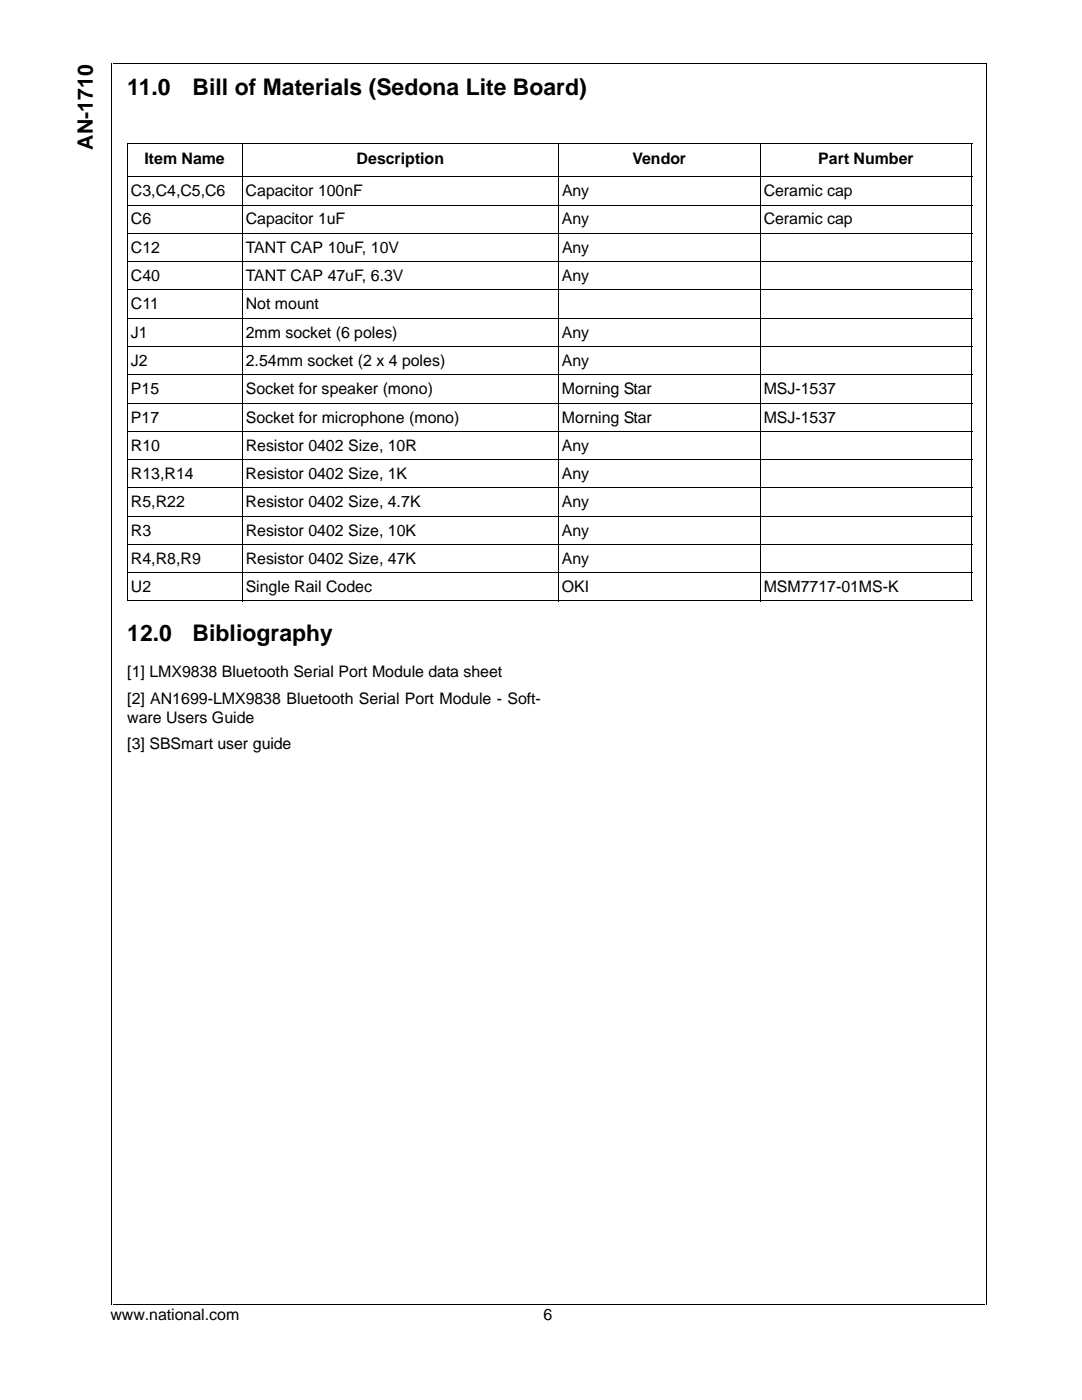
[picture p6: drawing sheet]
<svg xmlns="http://www.w3.org/2000/svg" width="216mm" height="279mm" viewBox="0 0 216 279" stroke-linecap="round" stroke-linejoin="round" font-family="sans-serif">
<defs><g id="words">
<g font-size="4.6">
<text x="25.4" y="18.9">11.0</text>
<text x="38.4" y="18.9">Bill of Materials (Sedona Lite Board)</text>
<text x="25.4" y="127.9">12.0</text>
<text x="38.4" y="127.9">Bibliography</text>
</g>
<text font-size="4.2" x="18.5" y="29.8" transform="rotate(-90 18.5 29.8)">AN-1710</text>
<g font-size="3.2">
<text x="28.8" y="32.8">Item Name</text>
<text x="71.2" y="32.8">Description</text>
<text x="126.2" y="32.8">Vendor</text>
<text x="163.3" y="32.8">Part Number</text>
<text x="26.1" y="39.2">C3,C4,C5,C6</text>
<text x="49" y="39.2">Capacitor 100nF</text>
<text x="112.1" y="39.2">Any</text>
<text x="152.4" y="39.2">Ceramic cap</text>
<text x="26.1" y="44.8">C6</text>
<text x="49" y="44.8">Capacitor 1uF</text>
<text x="112.1" y="44.8">Any</text>
<text x="152.4" y="44.8">Ceramic cap</text>
<text x="26.1" y="50.5">C12</text>
<text x="49" y="50.5">TANT CAP 10uF, 10V</text>
<text x="112.1" y="50.5">Any</text>
<text x="26.1" y="56.1">C40</text>
<text x="49" y="56.1">TANT CAP 47uF, 6.3V</text>
<text x="112.1" y="56.1">Any</text>
<text x="26.1" y="61.7">C11</text>
<text x="49" y="61.7">Not mount</text>
<text x="26.1" y="67.4">J1</text>
<text x="49" y="67.4">2mm socket (6 poles)</text>
<text x="112.1" y="67.4">Any</text>
<text x="26.1" y="73">J2</text>
<text x="49" y="73">2.54mm socket (2 x 4 poles)</text>
<text x="112.1" y="73">Any</text>
<text x="26.1" y="78.7">P15</text>
<text x="49" y="78.7">Socket for speaker (mono)</text>
<text x="112.1" y="78.7">Morning Star</text>
<text x="152.4" y="78.7">MSJ-1537</text>
<text x="26.1" y="84.3">P17</text>
<text x="26.1" y="90">R10</text>
<text x="49" y="90">Resistor 0402 Size, 10R</text>
<text x="49" y="84.3">Socket for microphone (mono)</text>
<text x="112.1" y="90">Any</text>
<text x="112.1" y="84.3">Morning Star</text>
<text x="152.4" y="84.3">MSJ-1537</text>
<text x="26.1" y="95.6">R13,R14</text>
<text x="49" y="95.6">Resistor 0402 Size, 1K</text>
<text x="112.1" y="95.6">Any</text>
<text x="26.1" y="101.3">R5,R22</text>
<text x="49" y="101.3">Resistor 0402 Size, 4.7K</text>
<text x="112.1" y="101.3">Any</text>
<text x="26.1" y="106.9">R3</text>
<text x="49" y="106.9">Resistor 0402 Size, 10K</text>
<text x="112.1" y="106.9">Any</text>
<text x="26.1" y="112.5">R4,R8,R9</text>
<text x="49" y="112.5">Resistor 0402 Size, 47K</text>
<text x="112.1" y="112.5">Any</text>
<text x="26.1" y="118.2">U2</text>
<text x="49" y="118.2">Single Rail Codec</text>
<text x="112.1" y="118.2">OKI</text>
<text x="152.4" y="118.2">MSM7717-01MS-K</text>
<text x="25.4" y="135.1">[1] LMX9838 Bluetooth Serial Port Module data sheet</text>
<text x="25.4" y="140.4">[2] AN1699-LMX9838 Bluetooth Serial Port Module - Soft-</text>
<text x="25.4" y="144.3">ware Users Guide</text>
<text x="25.4" y="149.6">[3] SBSmart user guide</text>
<text x="22.1" y="263.5">www.national.com</text>
<text x="108.4" y="263.5">6</text>
</g>
</g></defs>
<path d="M22.1 12.6l.2 .1zM22.6 12.6v.2zM196.8 12.6l.1 .1zM22.5 260.2l.1 .1z" fill="#000"/>
<path d="M22.2 12.7v247.7M22.6 12.7h174.3M196.8 12.7v247.7M22.6 260.3h173.8" fill="none" stroke="#000" stroke-width=".2"/>
<g fill="#fff">
<path d="M15.7 12.9h5.4v244.5h-5.4z"/>
<path d="M25.4 15.9h168.3v241.3h-168.3z"/>
</g>
<g fill="none" stroke="#000" stroke-width=".2">
<path d="M25.3 28.6h168.7M25.3 35.3h168.7M25.4 28.7v91.1M48.3 28.5v91.5M111.4 28.5v91.5M151.7 28.5v91.5M193.9 28.7v91.1M25.3 40.9h168.7M25.3 46.6h168.7M25.3 52.2h168.7M25.3 57.9h168.7M25.3 63.5h168.7"/>
<path d="M25.3 69.1h168.7M25.3 74.8h168.7M25.3 80.4h168.7M25.3 86.1h168.7M25.3 91.7h168.7M25.3 97.4h168.7M25.3 103h168.7M25.3 108.7h168.7M25.3 114.3h168.7M25.3 119.9h168.7"/>
</g>
<use href="#words"/>
</svg>
